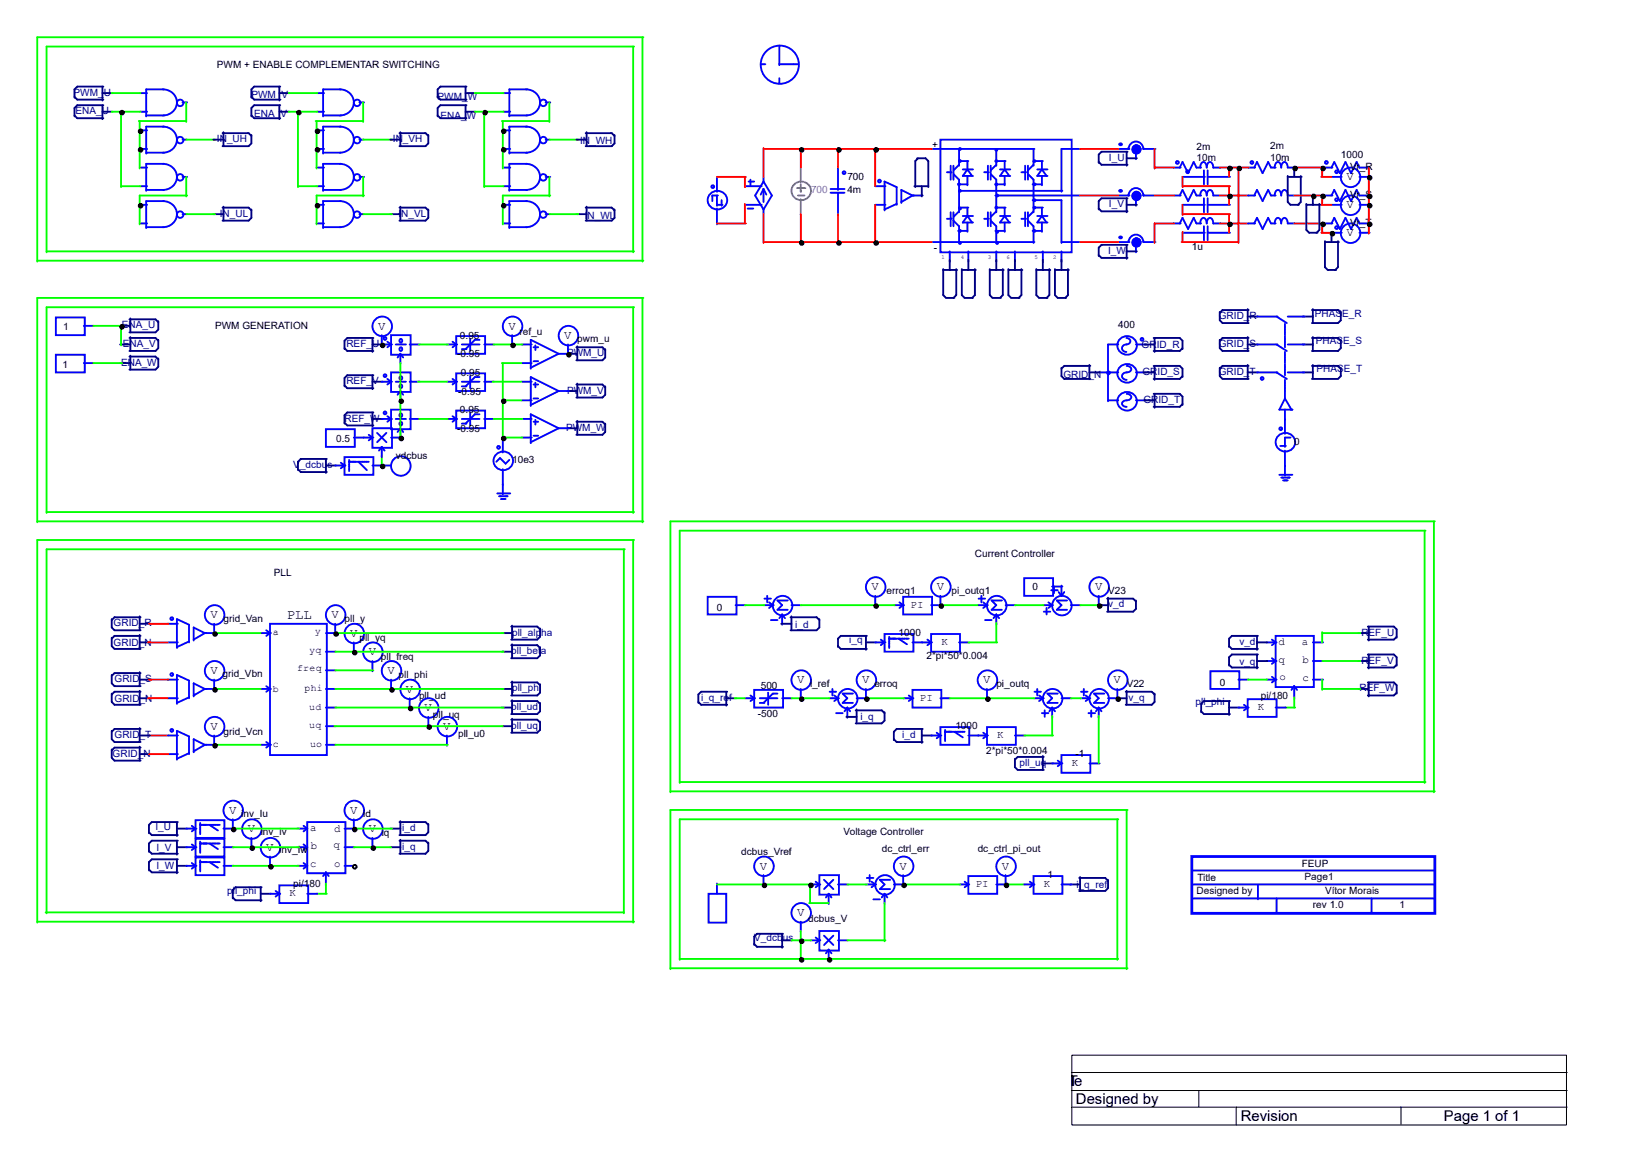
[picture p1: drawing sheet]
<svg xmlns="http://www.w3.org/2000/svg" width="420mm" height="297mm" viewBox="0 0 420 297" stroke-linecap="round" stroke-linejoin="round" font-family="sans-serif">
<defs><g id="words">
<g font-size="3.8">
<text x="270.9" y="276.6">itle</text>
<text x="272.2" y="276.6">T</text>
<text x="274" y="281.1">Designed by</text>
<text x="316" y="285.5">Revision</text>
<text x="367.8" y="285.5">Page 1 of 1</text>
</g>
<text font-size="3.6" x="73" y="157.6">PLL</text>
<g font-size="3.1">
<text x="342.9" y="45.8">V</text>
<text x="342.9" y="52.9">V</text>
<text x="342.9" y="60">V</text>
<text x="96.3" y="84">V</text>
<text x="129.5" y="84">V</text>
<text x="143.7" y="86.3">V</text>
<text x="222" y="150.4">V</text>
<text x="238.6" y="150.4">V</text>
<text x="278.9" y="150.4">V</text>
<text x="53.6" y="157.5">V</text>
<text x="84.4" y="157.5">V</text>
<text x="89.2" y="162.2">V</text>
<text x="93.9" y="167">V</text>
<text x="53.6" y="171.7">V</text>
<text x="98.7" y="171.7">V</text>
<text x="103.4" y="176.4">V</text>
<text x="203" y="174.1">V</text>
<text x="219.6" y="174.1">V</text>
<text x="250.4" y="174.1">V</text>
<text x="283.6" y="174.1">V</text>
<text x="53.6" y="185.9">V</text>
<text x="108.1" y="181.2">V</text>
<text x="112.9" y="185.9">V</text>
<text x="58.3" y="207.3">V</text>
<text x="89.2" y="207.3">V</text>
<text x="63.1" y="212">V</text>
<text x="93.9" y="212">V</text>
<text x="67.8" y="216.8">V</text>
<text x="193.5" y="221.5">V</text>
<text x="229.1" y="221.5">V</text>
<text x="255.2" y="221.5">V</text>
<text x="203" y="233.4">V</text>
</g>
<g font-size="2.7">
<text x="231.9" y="154.8">PI</text>
<text x="239.8" y="164.2">K</text>
<text x="325.6" y="164.2">d</text>
<text x="331.6" y="164.2">a</text>
<text x="325.6" y="168.8">q</text>
<text x="325.9" y="173.3">o</text>
<text x="331.8" y="168.8">b</text>
<text x="331.8" y="173.5">c</text>
<text x="234.3" y="178.5">PI</text>
<text x="320.4" y="180.8">K</text>
<text x="254" y="188">K</text>
<text x="273" y="195.1">K</text>
<text x="79" y="211.7">a</text>
<text x="84.9" y="215.9">q</text>
<text x="85.1" y="211.9">d</text>
<text x="79" y="220.9">c</text>
<text x="79.2" y="216.2">b</text>
<text x="85.1" y="220.9">o</text>
<text x="248.5" y="225.9">PI</text>
<text x="265.9" y="225.9">K</text>
<text x="73.8" y="228.3">K</text>
</g>
<g font-size="2.5">
<text x="55.3" y="17.3">PWM + ENABLE COMPLEMENTAR SWITCHING</text>
<text x="237.4" y="37.7">+</text>
<text x="304.8" y="41">10m</text>
<text x="304.8" y="38.1">2m</text>
<text x="323.5" y="37.9">2m</text>
<text x="323.5" y="41">10m</text>
<text x="341.5" y="40.3">1000</text>
<text x="215.8" y="45.9">700</text>
<text x="343.9" y="43.3">Vr_R</text>
<text x="215.8" y="49.3">4m</text>
<text x="343.9" y="50.5">Vr_S</text>
<text x="343.9" y="57.6">Vr_T</text>
<text x="237.9" y="64">-</text>
<text x="303.6" y="63.7">1u</text>
<text x="54.8" y="83.9">PWM GENERATION</text>
<text x="284.8" y="83.7">400</text>
<text x="16.1" y="84.1">1</text>
<text x="117.2" y="86.3">0.95</text>
<text x="132.3" y="85.3">ref_u</text>
<text x="147" y="87.2">pwm_u</text>
<text x="15.9" y="93.6">1</text>
<text x="116.4" y="91">-0.95</text>
<text x="117.4" y="95.7">0.95</text>
<text x="116.7" y="100.5">-0.95</text>
<text x="117.2" y="105.2">0.95</text>
<text x="85.6" y="112.6">0.5</text>
<text x="116.4" y="110">-0.95</text>
<text x="329.7" y="113.3">0</text>
<text x="100.8" y="116.9">vdcbus</text>
<text x="130.4" y="118">10e3</text>
<text x="248.3" y="141.8">Current Controller</text>
<text x="69.7" y="146.7">PLL</text>
<text x="182.6" y="155.5">0</text>
<text x="225.8" y="151.2">erroq1</text>
<text x="242.4" y="151.2">pi_outq1</text>
<text x="263" y="150.3">0</text>
<text x="282.2" y="151.2">V23</text>
<text x="56.9" y="158.4">grid_Van</text>
<text x="69.5" y="161.7">a</text>
<text x="80.2" y="161.5">y</text>
<text x="87.7" y="158.4">pll_y</text>
<text x="228.9" y="161.9">1000</text>
<text x="78.7" y="166.2">yq</text>
<text x="91.5" y="163.3">pll_yq</text>
<text x="236" y="167.8">2*pi*50*0.004</text>
<text x="56.7" y="172.3">grid_Vbn</text>
<text x="75.6" y="171">freq</text>
<text x="97" y="168.1">pll_freq</text>
<text x="101.5" y="172.8">pll_phi</text>
<text x="69.5" y="176.2">b</text>
<text x="77.5" y="175.9">phi</text>
<text x="106.7" y="178">pll_ud</text>
<text x="193.8" y="175.4">500</text>
<text x="206.3" y="175">i_ref</text>
<text x="222.7" y="175">erroq</text>
<text x="253.8" y="175">pi_outq</text>
<text x="287" y="175">V22</text>
<text x="310.7" y="174.7">0</text>
<text x="321.1" y="178">pi/180</text>
<text x="78.7" y="180.9">ud</text>
<text x="78.7" y="185.4">uq</text>
<text x="110.3" y="182.8">pll_uq</text>
<text x="193" y="182.5">-500</text>
<text x="243.3" y="185.6">1000</text>
<text x="56.9" y="187.3">grid_Vcn</text>
<text x="69.5" y="190.2">c</text>
<text x="79" y="190.2">uo</text>
<text x="116.7" y="187.8">pll_u0</text>
<text x="251.2" y="192">2*pi*50*0.004</text>
<text x="273.9" y="192.7">-1</text>
<text x="61.4" y="208.1">inv_Iu</text>
<text x="92.5" y="208.1">id</text>
<text x="66.4" y="212.7">inv_Iv</text>
<text x="97.2" y="212.9">iq</text>
<text x="214.9" y="212.7">Voltage Controller</text>
<text x="71.1" y="217.4">inv_Iw</text>
<text x="188.8" y="217.9">dcbus_Vref</text>
<text x="224.6" y="216.9">dc_ctrl_err</text>
<text x="249" y="216.9">dc_ctrl_pi_out</text>
<text x="331.6" y="220.7">FEUP</text>
<text x="74.7" y="225.9">pi/180</text>
<text x="266.8" y="223.6">1</text>
<text x="304.8" y="227.8">Designed by</text>
<text x="305" y="224.5">Title</text>
<text x="332.3" y="224.3">Page1</text>
<text x="337.5" y="227.8">Vítor Morais</text>
<text x="334.4" y="231.4">rev 1.0</text>
<text x="356.5" y="231.4">1</text>
<text x="205.9" y="234.9">dcbus_V</text>
</g>
<g font-size="2.5" fill="#000080">
<text x="18.7" y="24.4">PWM_U</text>
<text x="19.2" y="29.1">ENA_U</text>
<text x="64" y="25.1">PWM_V</text>
<text x="64.7" y="29.8">ENA_V</text>
<text x="111.5" y="25.6">PWM_W</text>
<text x="112.2" y="30.3">ENA_W</text>
<text x="55.3" y="36.2">IN_UH</text>
<text x="100.1" y="36.2">IN_VH</text>
<text x="147.7" y="36.7">IN_WH</text>
<text x="282.5" y="41">I_U</text>
<text x="282.5" y="52.8">I_V</text>
<text x="56" y="55.2">IN_UL</text>
<text x="101.5" y="55.2">IN_VL</text>
<text x="148.9" y="55.7">IN_WL</text>
<text x="282.2" y="64.7">I_W</text>
<text x="31.1" y="83.7">ENA_U</text>
<text x="310.4" y="81.3">GRID_R</text>
<text x="334.9" y="80.8">PHASE_R</text>
<text x="31.3" y="88.4">ENA_V</text>
<text x="88.2" y="88.4">REF_U</text>
<text x="290.8" y="88.6">GRID_R</text>
<text x="310.4" y="88.4">GRID_S</text>
<text x="335.1" y="87.7">PHASE_S</text>
<text x="30.8" y="93.1">ENA_W</text>
<text x="144.4" y="90.8">PWM_U</text>
<text x="291" y="95.5">GRID_S</text>
<text x="310.4" y="95.5">GRID_T</text>
<text x="335.3" y="94.8">PHASE_T</text>
<text x="88.2" y="97.9">REF_V</text>
<text x="144.4" y="100.3">PWM_V</text>
<text x="270.8" y="96.2">GRID_N</text>
<text x="87.7" y="107.4">REF_W</text>
<text x="291.2" y="102.6">GRID_T</text>
<text x="144.2" y="109.7">PWM_W</text>
<text x="74.7" y="119.2">V_dcbus</text>
<text x="282.2" y="154.6">v_d</text>
<text x="28.9" y="159.5">GRID_R</text>
<text x="130.4" y="161.9">pll_alpha</text>
<text x="202.5" y="160">i_d</text>
<text x="346.7" y="161.9">REF_U</text>
<text x="28.9" y="164.5">GRID_N</text>
<text x="130.2" y="166.7">pll_beta</text>
<text x="216.3" y="163.8">i_q</text>
<text x="315.7" y="164.3">v_d</text>
<text x="29.2" y="173.8">GRID_S</text>
<text x="315.7" y="169.5">v_q</text>
<text x="346.7" y="169">REF_V</text>
<text x="29.2" y="178.7">GRID_N</text>
<text x="130.4" y="176.1">pll_phi</text>
<text x="178.6" y="178.5">i_q_ref</text>
<text x="287.4" y="178.5">v_q</text>
<text x="304.5" y="179.7">pll_phi</text>
<text x="346.3" y="176.1">REF_W</text>
<text x="130.2" y="180.9">pll_ud</text>
<text x="130.2" y="185.6">pll_uq</text>
<text x="219.1" y="183.5">i_q</text>
<text x="29.2" y="188">GRID_T</text>
<text x="229.8" y="188">i_d</text>
<text x="28.7" y="192.7">GRID_N</text>
<text x="259.7" y="195.1">pll_uq</text>
<text x="39.6" y="211.5">I_U</text>
<text x="102.5" y="211.7">i_d</text>
<text x="39.8" y="216.7">I_V</text>
<text x="39.8" y="221.4">I_W</text>
<text x="102.5" y="216.5">i_q</text>
<text x="57.9" y="227.6">pll_phi</text>
<text x="274.2" y="226.2">i_q_ref</text>
<text x="192.1" y="239.7">V_dcbus</text>
</g>
<text font-size="2.5" fill="#808080" x="206.6" y="49.3">700</text>
<g font-size="1.5">
<text x="239.8" y="66">1</text>
<text x="244.7" y="66">4</text>
<text x="251.6" y="66">3</text>
<text x="256.4" y="66">6</text>
<text x="263.5" y="66">5</text>
<text x="268.2" y="66">2</text>
</g>
</g></defs>
<path d="M272.9 273.2h126.3M272.9 277.8h126.3M273 268.8h126v17.7h-126zM305.3 277.8v4.2M272.9 282h126.3M314.9 282v4.6M356.8 282v4.6" fill="none" stroke="#000" stroke-width=".25"/>
<g fill="none" stroke="#00f" stroke-width=".47">
<path d="M193.8 16.4h1.1M198.5 11.6v5M198.5 19.9v1.2M198.5 16.4h4.7M35.6 37.9h1.9M35.6 28.5h1.9M35.6 23.7h1.9M35.6 33.2h1.9M37.2 29.4h4.5M37.2 38.9h4.5M41.5 22.8a3.3 3.3 0 0 1 3.6 3.3 3.3 3.3 0 0 1-3.6 3.3M41.5 32.3a3.3 3.3 0 0 1 3.6 3.3 3.3 3.3 0 0 1-3.6 3.3"/>
<path d="M41.7 22.8h-4.5v6.8M41.7 32.3h-4.5v6.8M46.5 26.1h1.2M46.5 35.6h1.2M80.6 37.9h1.9M80.6 28.5h1.9M80.6 23.7h1.9M80.6 33.2h1.9M82.3 29.4h4.5M82.3 38.9h4.5M86.6 22.8a3.3 3.3 0 0 1 3.5 3.3 3.3 3.3 0 0 1-3.5 3.3M86.6 32.3a3.3 3.3 0 0 1 3.5 3.3 3.3 3.3 0 0 1-3.5 3.3"/>
<path d="M86.8 22.8h-4.5v6.8M86.8 32.3h-4.5v6.8M91.5 26.1h1.2M91.5 35.6h1.2M128.1 37.9h1.9M128.1 28.5h1.9M128.1 23.7h1.9M128.1 33.2h1.9M129.7 29.4h4.5M129.7 38.9h4.5M134 22.8a3.3 3.3 0 0 1 3.5 3.3 3.3 3.3 0 0 1-3.5 3.3M134 32.3a3.3 3.3 0 0 1 3.5 3.3 3.3 3.3 0 0 1-3.5 3.3"/>
<path d="M134.2 22.8h-4.5v6.8M134.2 32.3h-4.5v6.8M139 26.1h1.2M139 35.6h1.2M237.2 37.9h26.3M239.5 35.6h33.5v28.7h-33.5zM244.3 37.9v4.3M253.8 37.9v4.3M263.2 37.9v4.3M275.3 37.9h-4.9v11M284.6 37.9h3.1M287.4 37.7v.3a1.9 1.9 0 0 1 1.9-2 1.9 1.9 0 0 1 1.9 2"/>
<path d="M288.7 38h.1l-.1 .4zM288.7 38a.31 .31 0 0 1 .4 .3 .31 .31 0 0 1-.4 .3zM288.8 37.5a.42 .42 0 0 1 .5 .4 .42 .42 0 0 1-.5 .5l-.2-.5zM288.9 37.8h.7zM288.9 37.9l.5-.2a.63 .63 0 0 1 .9 .6 .63 .63 0 0 1-.9 .6 .59 .59 0 0 1-.7-.3 .59 .59 0 0 1 .2-.7zM288.9 37.6l.5-.1a.63 .63 0 0 1 .9 .6 .63 .63 0 0 1-.9 .6 .59 .59 0 0 1-.7-.3 .59 .59 0 0 1 .2-.8zM288.9 37.4l.5-.2a.63 .63 0 0 1 .9 .6 .63 .63 0 0 1-.9 .6 .59 .59 0 0 1-.7-.2 .59 .59 0 0 1 .2-.8zM288.9 37.3h.8a.41 .41 0 0 1-.4 .4 .41 .41 0 0 1-.4-.4zM289 37.8a.41 .41 0 0 1 .3 .4 .41 .41 0 0 1-.3 .4zM289 38a.41 .41 0 0 1 .3 .4 .41 .41 0 0 1-.3 .4zM289 37.3a.31 .31 0 0 1 .3 .3 .31 .31 0 0 1-.3 .3zM289 37.2a.59 .59 0 0 1 .8-.1 .59 .59 0 0 1 .2 .7 .63 .63 0 0 1-.6 .9 .63 .63 0 0 1-.5-.9z"/>
<path d="M289 37.3a.51 .51 0 0 1 .6 .5 .51 .51 0 0 1-.6 .5l-.1-.5zM289 37.3a.42 .42 0 0 1 .6 .4 .42 .42 0 0 1-.6 .4l-.1-.4zM289.1 37.5a.54 .54 0 0 1 .7 .6 .54 .54 0 0 1-.7 .5 .67 .67 0 0 1 0-1.1zM289.1 37.1a.83 .83 0 0 1 .8 .7 .83 .83 0 0 1-.6 .9l-.4-.6v-.6zM289.3 37.5a.54 .54 0 0 1 .7 .6 .54 .54 0 0 1-.7 .5 .67 .67 0 0 1 0-1.1zM289.3 37.9v2.7M289.4 37.3h.1l-.1 .4zM289.4 37.5a.66 .66 0 0 1 .6 .7 .66 .66 0 0 1-.6 .6l-.3-.6zM289.4 38l.4 .1-.2 .1zM289.4 37.8a.31 .31 0 0 1 .4 .3 .31 .31 0 0 1-.4 .3zM289.9 37.3a.31 .31 0 0 1 .4 .3 .31 .31 0 0 1-.4 .3zM289.9 37.5a.31 .31 0 0 1 .4 .3 .31 .31 0 0 1-.4 .3z"/>
<path d="M289.9 38.2v.7zM290.1 37.8h.1v.4zM290.1 38h.1v.4zM291.2 37.9h3.1M291.2 37.7v.2M35.6 47.4h1.9M35.6 42.7h1.9M35.6 56.9h1.9M35.6 52.2h1.9M37.2 48.4h4.5M37.2 57.9h4.5M41.5 41.7a3.3 3.3 0 0 1 3.6 3.4 3.3 3.3 0 0 1-3.6 3.3"/>
<path d="M41.5 51.2a3.3 3.3 0 0 1 3.6 3.3 3.3 3.3 0 0 1-3.6 3.4M41.7 41.7h-4.5v6.9M41.7 51.2h-4.5v6.9M46.5 45.1h1.2M46.5 54.5h1.2M80.6 47.4h1.9M80.6 42.7h1.9M80.6 56.9h1.9M80.6 52.2h1.9M82.3 48.4h4.5M82.3 57.9h4.5M86.6 41.7a3.3 3.3 0 0 1 3.5 3.4 3.3 3.3 0 0 1-3.5 3.3"/>
<path d="M86.6 51.2a3.3 3.3 0 0 1 3.5 3.3 3.3 3.3 0 0 1-3.5 3.4M86.8 41.7h-4.5v6.9M86.8 51.2h-4.5v6.9M91.5 45.1h1.2M91.5 54.5h1.2M128.1 47.4h1.9M128.1 42.7h1.9M128.1 56.9h1.9M128.1 52.2h1.9M129.7 48.4h4.5M129.7 57.9h4.5M134 41.7a3.3 3.3 0 0 1 3.5 3.4 3.3 3.3 0 0 1-3.5 3.3"/>
<path d="M134 51.2a3.3 3.3 0 0 1 3.5 3.3 3.3 3.3 0 0 1-3.5 3.4M134.2 41.7h-4.5v6.9M134.2 51.2h-4.5v6.9M139 45.1h1.2M139 54.5h1.2M182.6 52.2h1.4M182.6 45.1v3.8M182.6 49.8v2.6M182.6 53.1v4.1M182.8 49.8h-1.4v1.4M183.8 51v1.4M189.7 47.4h4.3"/>
<path d="M189.7 52.2h4.3M190.4 53.1h1.5M190.7 46.2h1.4M191.1 45.8v1.4M194.5 45.1v1.4M194.5 48.1v3.4M194.5 53.4v1.4M194.5 48.1l.7 1.5M194.5 48.1l-.7 1.5M194.5 46.2l2.1 3.6-2.1 3.6-2.2-3.6zM211.5 48.1h3.6M211.5 49.1h3.6"/>
<path d="M213.4 42.7v5.7M213.4 49.1v5.7M222.9 47.4h2.6M222.9 52.2h2.6M228.4 52.2v-4.5l-3.1-1.5v7.4M228.4 51.9l-3.1 1.5M232.4 49.8h2.6M232.4 49.8l-2.8-1.4v3.3M232.4 49.8l-2.8 1.7M241.2 43.9h1.2M241.2 55.7h1.2M242.1 42.2v3.6"/>
<path d="M242.1 54.1v3.5M242.8 44.3l1.5 1.5v8.3M242.8 56.2l1.5 1.4v4.3M242.8 42.2v3.6M242.8 54.1v3.5M244 47h2.4M244 58.8h2.4M244.3 48.6h26.3M244.3 42l-1.5 1.4M244.3 41h2.3M244.3 53.8l-1.5 1.5M244.3 52.9h2.3"/>
<path d="M245.2 43.2h2.6M245.2 55h2.6M246.4 41v2.4M246.4 44.8v2.4M246.4 52.9v2.4M246.4 56.7v2.3M247.6 44.8l-1.2-1.6-1.2 1.6h2.6M247.6 56.7l-1.2-1.7-1.2 1.7h2.6M250.7 43.9h1.2M250.7 55.7h1.2M251.6 42.2v3.6M251.6 54.1v3.5"/>
<path d="M252.3 44.3l1.5 1.5v8.3M252.3 56.2l1.5 1.4v4.3M252.3 42.2v3.6M252.3 54.1v3.5M253.5 49.8h21.6M253.5 47h2.4M253.5 58.8h2.4M253.8 41h2.3M253.8 52.9h2.3M253.8 42l-1.5 1.4M253.8 53.8l-1.5 1.5M254.7 43.2h2.6"/>
<path d="M254.7 55h2.6M255.9 41v2.4M255.9 44.8v2.4M255.9 52.9v2.4M255.9 56.7v2.3M257.1 44.8l-1.2-1.6-1.2 1.6h2.6M257.1 56.7l-1.2-1.7-1.2 1.7h2.6M260.2 43.9h1.1M260.2 55.7h1.1M261.1 42.2v3.6M261.1 54.1v3.5M261.8 44.3l1.4 1.5v8.3"/>
<path d="M261.8 56.2l1.4 1.4v4.3M261.8 42.2v3.6M261.8 54.1v3.5M263 51h7.4v10.9M263 47h2.4M263 58.8h2.4M263.2 41h2.4M263.2 52.9h2.4M263.2 42l-1.4 1.4M263.2 53.8l-1.4 1.5M264.2 43.2h2.6M264.2 55h2.6"/>
<path d="M265.4 41v2.4M265.4 44.8v2.4M265.4 52.9v2.4M265.4 56.7v2.3M266.6 44.8l-1.2-1.6-1.2 1.6h2.6M266.6 56.7l-1.2-1.7-1.2 1.7h2.6M284.6 49.8h3.1M287.4 49.6v.2a1.9 1.9 0 0 1 1.9-1.9 1.9 1.9 0 0 1 1.9 1.9M288.7 49.9h.1l-.1 .4zM288.7 49.8a.31 .31 0 0 1 .4 .4 .31 .31 0 0 1-.4 .3zM288.8 49.4a.42 .42 0 0 1 .5 .4 .42 .42 0 0 1-.5 .4l-.2-.4zM288.9 49.7h.7z"/>
<path d="M288.9 49.7l.5-.1a.63 .63 0 0 1 .9 .6 .63 .63 0 0 1-.9 .5 .59 .59 0 0 1-.7-.2 .59 .59 0 0 1 .2-.8zM288.9 49.5l.5-.2a.63 .63 0 0 1 .9 .6 .63 .63 0 0 1-.9 .6 .59 .59 0 0 1-.7-.2 .59 .59 0 0 1 .2-.8zM288.9 49.3l.5-.2a.63 .63 0 0 1 .9 .6 .63 .63 0 0 1-.9 .6 .59 .59 0 0 1-.7-.3 .59 .59 0 0 1 .2-.7zM288.9 49.2h.8a.41 .41 0 0 1-.4 .4 .41 .41 0 0 1-.4-.4zM289 49.6a.41 .41 0 0 1 .3 .4 .41 .41 0 0 1-.3 .4zM289 49.9a.41 .41 0 0 1 .3 .4 .41 .41 0 0 1-.3 .4zM289 49.1a.31 .31 0 0 1 .3 .3 .31 .31 0 0 1-.3 .4zM289 49.1a.59 .59 0 0 1 .8-.1 .59 .59 0 0 1 .2 .7 .63 .63 0 0 1-.6 .8 .63 .63 0 0 1-.5-.8zM289 49.2a.51 .51 0 0 1 .6 .5 .51 .51 0 0 1-.6 .5l-.1-.5zM289 49.2a.42 .42 0 0 1 .6 .4 .42 .42 0 0 1-.6 .4l-.1-.4zM289.1 49.4a.54 .54 0 0 1 .7 .5 .54 .54 0 0 1-.7 .5 .68 .68 0 0 1 0-1zM289.1 48.9a.83 .83 0 0 1 .8 .7 .83 .83 0 0 1-.6 .9l-.4-.5v-.6z"/>
<path d="M289.3 49.4a.54 .54 0 0 1 .7 .5 .54 .54 0 0 1-.7 .5 .68 .68 0 0 1 0-1zM289.3 49.8v2.6M289.4 49.2h.1l-.1 .4zM289.4 49.4a.66 .66 0 0 1 .6 .6 .66 .66 0 0 1-.6 .7l-.3-.7zM289.4 49.8l.4 .1-.2 .1zM289.4 49.6a.31 .31 0 0 1 .4 .3 .31 .31 0 0 1-.4 .3zM289.9 49.1a.31 .31 0 0 1 .4 .3 .31 .31 0 0 1-.4 .4zM289.9 49.4a.31 .31 0 0 1 .4 .3 .31 .31 0 0 1-.4 .3zM289.9 50v.7zM290.1 49.6h.1v.4zM290.1 49.9h.1v.4zM291.2 49.8h3.1"/>
<path d="M291.2 49.6v.2M298.8 49.8h1.9M298.8 42.7h1.9M298.8 56.9h1.9M300.5 49.8l.7-1.4 1.4 2.8 1.4-2.8 .7 1.4h1.2M300.5 42.7l.7-1.4 1.4 2.8 1.4-2.8 .7 1.4h1.2M300.5 56.9l.7-1.4 1.4 2.8 1.4-2.8 .7 1.4h1.2M301.2 45.1h5.7M301.2 52.2h5.7M301.2 59.3h5.7M305.7 42.7v-.5a.81 .81 0 0 1 .8-.9 .81 .81 0 0 1 .8 .9l.1 .5v-.5a.81 .81 0 0 1 .8-.9 .81 .81 0 0 1 .8 .9v.5h1.9M305.7 56.9v-.4a.81 .81 0 0 1 .8-1 .81 .81 0 0 1 .8 1l.1 .4v-.4a.81 .81 0 0 1 .8-1 .81 .81 0 0 1 .8 1v.4h1.9"/>
<path d="M306.6 43.4v3.6M306.6 50.5v3.6M306.6 57.6v3.6M307.6 45.1h5.7M307.6 52.2h5.7M307.6 43.4v3.6M307.6 50.5v3.6M307.6 57.6v3.6M307.6 59.3h5.7M310.9 49.8h-1.9v-.4a.81 .81 0 0 0-.8-1 .81 .81 0 0 0-.8 1v.4l-.1-.4a.81 .81 0 0 0-.8-1 .81 .81 0 0 0-.8 1v.4M317.8 49.8h1.9M317.8 42.7h1.9"/>
<path d="M317.8 56.9h1.9M319.4 49.8l.8-1.4 1.4 2.8 1.4-2.8 .7 1.4h1.2M319.4 42.7l.8-1.4 1.4 2.8 1.4-2.8 .7 1.4h1.2M319.4 56.9l.8-1.4 1.4 2.8 1.4-2.8 .7 1.4h1.2M324.7 42.7v-.5a.81 .81 0 0 1 .8-.9 .81 .81 0 0 1 .8 .9v.5l.1-.5a.81 .81 0 0 1 .8-.9 .81 .81 0 0 1 .7 .9l.1 .5h1.9M324.7 56.9v-.4a.81 .81 0 0 1 .8-1 .81 .81 0 0 1 .8 1v.4l.1-.4a.81 .81 0 0 1 .8-1 .81 .81 0 0 1 .7 1l.1 .4h1.9M329.9 49.8h-1.9l-.1-.4a.81 .81 0 0 0-.7-1 .81 .81 0 0 0-.8 1l-.1 .4v-.4a.81 .81 0 0 0-.8-1 .81 .81 0 0 0-.8 1v.4M336.8 49.8h2.6M336.8 42.7h2.6M336.8 56.9h2.6M339.1 49.8l.7-1.4 1.5 2.8 1.4-2.8 1.4 2.8 1.4-2.8 .7 1.4h2.7M339.1 42.7l.7-1.4 1.5 2.8 1.4-2.8 1.4 2.8 1.4-2.8 .7 1.4h2.7"/>
<path d="M339.1 45.1h2.6M339.1 56.9l.7-1.4 1.5 2.8 1.4-2.8 1.4 2.8 1.4-2.8 .7 1.4h2.7M339.1 52.2h2.6M339.1 59.3h2.6M346.2 45.1h2.7M346.2 52.2h2.7M346.2 59.3h2.7M237.2 61.7h26.3M241.9 64v2.6M246.6 64v2.6M253.8 64v2.6M258.5 64v2.6"/>
<path d="M265.6 64v2.6M270.4 61.7h4.9M270.4 64v2.6M284.6 61.7h3.1M287.4 61.4v.3M287.4 61.7a1.9 1.9 0 0 1 1.9-1.9 1.9 1.9 0 0 1 1.9 1.9M288.7 61.7h.1l-.1 .4zM288.7 61.7a.31 .31 0 0 1 .4 .3 .31 .31 0 0 1-.4 .3zM288.8 61.2a.42 .42 0 0 1 .5 .5 .42 .42 0 0 1-.5 .4l-.2-.4zM288.9 61.5h.7zM288.9 61.6l.5-.2a.63 .63 0 0 1 .9 .6 .63 .63 0 0 1-.9 .6 .59 .59 0 0 1-.7-.3 .59 .59 0 0 1 .2-.7zM288.9 61.4l.5-.2a.63 .63 0 0 1 .9 .6 .63 .63 0 0 1-.9 .6 .59 .59 0 0 1-.7-.3 .59 .59 0 0 1 .2-.7z"/>
<path d="M288.9 61.1l.5-.2a.63 .63 0 0 1 .9 .6 .63 .63 0 0 1-.9 .6 .59 .59 0 0 1-.7-.2 .59 .59 0 0 1 .2-.8zM288.9 61.1h.8a.41 .41 0 0 1-.4 .3 .41 .41 0 0 1-.4-.3zM289 61.5a.41 .41 0 0 1 .3 .4 .41 .41 0 0 1-.3 .4zM289 61.7a.41 .41 0 0 1 .3 .4 .41 .41 0 0 1-.3 .4zM289 61a.31 .31 0 0 1 .3 .3 .31 .31 0 0 1-.3 .3zM289 61a.59 .59 0 0 1 .8-.2 .59 .59 0 0 1 .2 .7 .63 .63 0 0 1-.6 .9 .63 .63 0 0 1-.5-.9zM289 61a.51 .51 0 0 1 .6 .5 .51 .51 0 0 1-.6 .6l-.1-.6zM289 61a.42 .42 0 0 1 .6 .4 .42 .42 0 0 1-.6 .4l-.1-.4zM289.1 61.3a.54 .54 0 0 1 .7 .5 .54 .54 0 0 1-.7 .5 .68 .68 0 0 1 0-1zM289.1 60.8a.83 .83 0 0 1 .8 .7 .83 .83 0 0 1-.6 .9l-.4-.5v-.7zM289.3 61.3a.54 .54 0 0 1 .7 .5 .54 .54 0 0 1-.7 .5 .68 .68 0 0 1 0-1zM289.3 61.7v2.6"/>
<path d="M289.4 61h.1l-.1 .4zM289.4 61.2a.66 .66 0 0 1 .6 .7 .66 .66 0 0 1-.6 .6l-.3-.6zM289.4 61.7l.4 .1-.2 .1zM289.4 61.5a.31 .31 0 0 1 .4 .3 .31 .31 0 0 1-.4 .3zM289.9 61a.31 .31 0 0 1 .4 .3 .31 .31 0 0 1-.4 .3zM289.9 61.2a.31 .31 0 0 1 .4 .3 .31 .31 0 0 1-.4 .3zM289.9 61.9v.7zM290.1 61.5h.1v.4zM290.1 61.7h.1v.4zM291.2 61.4v.3h3.1M14.2 80.9h7.4v4.5h-7.4zM14.2 90.4h7.4v4.5h-7.4z"/>
<path d="M21.3 83h2.7M21.3 92.5h2.7M97.2 87.7h2.6M97.2 97.2h2.6M97.2 85.4v2.6M98.7 87l.9 .7-.9 .8M98.7 96.5l.9 .7-.9 .7M99.6 85.4h5v5h-5zM99.6 94.9h5v4.9h-5zM100.8 87.7h2.6M100.8 97.2h2.6M101.9 88.5a.42 .42 0 0 1 .6 .4 .42 .42 0 0 1-.6 .4l-.2-.4z"/>
<path d="M101.9 86.4a.42 .42 0 0 1 .6 .4 .42 .42 0 0 1-.6 .4l-.2-.4zM101.9 98a.42 .42 0 0 1 .6 .4 .42 .42 0 0 1-.6 .4l-.2-.4zM101.9 95.9a.42 .42 0 0 1 .6 .4 .42 .42 0 0 1-.6 .4l-.2-.4zM102 90.1l-.7 1M102 90.1l.7 1M102 90.1v2.6M102 99.6v2.6M102 99.6l-.7 .9M102 99.6l.7 .9M104.3 87.7h2.7M104.3 97.2h2.7M113.8 87.7h2.6"/>
<path d="M113.8 97.2h2.6M115.3 87l.9 .7-.9 .8M115.3 96.5l.9 .7-.9 .7M116.2 85.6h7.4v4.5h-7.4zM116.2 95.1h7.4v4.5h-7.4zM117.6 87.7h4.5M117.6 97.2h4.5M117.6 88.9h1.2M117.6 98.4h1.2M119.8 86.3v3.1M119.8 95.8v3.1M122.1 86.6h-1.2l-2.3 2.3"/>
<path d="M122.1 96h-1.2l-2.3 2.4M123.3 87.7h2.6M123.3 97.2h2.6M130.4 85.4v2.6M132.8 87.7h2.6M132.8 92.5h2.6M132.8 97.2h2.6M135.9 88.5h1.2M135.9 92h1.2M135.9 97.9h1.2M136.4 88v1.2M136.4 97.5v1.2"/>
<path d="M142.3 90.1h2.6M142.3 90.1l-7.1-3.5v7.3M142.3 90.1l-7.1 3.6M142.3 99.6l-7.1-3.6v7.4M142.3 99.6h2.6M142.3 99.6l-7.1 3.6M144.7 87.7v2.7M279.8 94.9h5M284.8 87.7h-2.6v14.5M286.9 86.1a.85 .85 0 0 1 1 .8 .85 .85 0 0 1-1.1 .8 .96 .96 0 0 0-1 1 .96 .96 0 0 0 1.1 .9M287 93.2a.88 .88 0 0 1 1.1 .8 .88 .88 0 0 1-1.1 .9 .97 .97 0 0 0-1.2 .9 .97 .97 0 0 0 1.2 1M289.3 94.9h2.6"/>
<path d="M289.3 87.7h2.6M320.2 94.9h5.2M320.2 87.7h5.2M320.2 80.6h5.2M325.1 94.9l2.6 1.6M325.1 87.7l2.6 1.7M325.1 80.6l2.6 1.7M327.3 82.5v2.9M327.3 85.6v2.9M327.3 89.6v2.9M327.3 92.7v2.9M327.3 96.8v4.9"/>
<path d="M328 94.9h4.3M328 87.7h4.3M328 80.6h4.3M83 109.3h7.4v4.5h-7.4zM85.4 118.6h2.6M86.8 117.9l.9 .7-.9 .7M87.7 116.4h7.4v4.5h-7.4zM88.9 117.1v2.9M88.9 117.6h5M90.1 111.5h5M91.3 117.6l2.1 2.2M93.9 110.7l1 .8-1 .7"/>
<path d="M94.9 109.1h4.9v5h-4.9zM94.9 118.6h4.7M96 110.3l2.4 2.3M97.2 106.7h2.6M97.2 113.8v2.6M97.2 113.8l-.7 1M97.2 113.8l.7 1M98.4 110.3l-2.4 2.3M98.7 106l.9 .7-.9 .7M99.6 104.3h5v5h-5zM99.6 111.5h2.6M100.8 106.7h2.6"/>
<path d="M101.9 107.5a.42 .42 0 0 1 .6 .4 .42 .42 0 0 1-.6 .4l-.2-.4zM101.9 105.4a.42 .42 0 0 1 .6 .4 .42 .42 0 0 1-.6 .4l-.2-.4zM102 109.1v2.6M102 109.1l-.7 .9M102 109.1l.7 .9M104.3 106.7h2.7M113.8 106.7h2.6M115.3 106l.9 .7-.9 .7M116.2 104.6h7.4v4.5h-7.4zM117.6 106.7h4.5M117.6 107.9h1.2M119.8 105.3v3.1"/>
<path d="M122.1 105.5h-1.2l-2.3 2.4M123.3 106.7h2.6M128.1 111.5v3.8M128.1 119.5v6.4M129.7 117.1l-.9 1-1.4-1.4-1 .9M132.8 102h2.6M132.8 106.7h2.6M132.8 111.5h2.6M135.9 101.5h1.2M135.9 107.4h1.2M135.9 111h1.2M136.4 107v1.1"/>
<path d="M142.3 109.1l-7.1-3.6v7.4M142.3 109.1h2.6M142.3 109.1l-7.1 3.5M282.2 102h2.6M287 100.3a.88 .88 0 0 1 1.1 .8 .88 .88 0 0 1-1.1 .9 .88 .88 0 0 0-1.2 .8 .88 .88 0 0 0 1.2 .8M289.3 102h2.6M326.1 113.6h1.4M327.3 104.3v6.2M327.3 114.8v6.4M328.7 111.5h-1.4v2.3M328.9 104.3l-1.6-2.8-1.5 2.8h3.4M126.6 125.7h3.4"/>
<path d="M127.1 126.4h2.1M127.6 127.1h1.2M325.8 120.9h3.4M326.3 121.7h2.2M326.8 122.4h1.2M42.7 158.9h2.6M54.5 158.9v2.6M68.8 158.9h14.4v33.4h-14.4zM85.4 158.9v2.6M180.2 152h7.4v4.5h-7.4zM187.4 154.1h2.6M194.5 154.1h2.6"/>
<path d="M194.7 152.5h1.7M195.4 151.8v1.6M195.9 153.4l.9 .7-.9 .8M196.4 157.9h1.6M199.2 156.5v2.6M199.2 156.5l-.7 1M199.2 156.5l.7 1M200.6 153h-2.6l1.2 1.1-1.2 1.2h2.6M201.6 154.1h2.6M222.9 151.8v2.6M227.7 154.1h2.6M229.1 153.4l.9 .7-.9 .8"/>
<path d="M230 152h7.4v4.5h-7.4zM237.2 154.1h2.6M239.5 151.8v2.6M249 154.1h2.6M249.2 152.5h1.7M250 151.8v1.6M250.4 153.4l1 .7-1 .8M250.9 157.9h1.7M253.8 156.5v2.6M253.8 156.5l-.8 1M253.8 156.5l.7 1M255.2 153h-2.6l1.2 1.1-1.2 1.2h2.6"/>
<path d="M256.1 154.1h2.6M260.9 147.3h7.3v4.5h-7.3zM265.6 154.1h2.6M265.8 155.8h1.7M266.6 154.9v1.6M267 153.4l1 .7-1 .8M267.7 150.3h1.7M268 149.4h2.6M268.5 149.4v1.7M269.6 150.8l.8 1M270.4 149.2v2.6M271.1 150.8l-.7 1"/>
<path d="M271.8 153h-2.6l1.2 1.1-1.2 1.2h2.6M272.7 154.1h2.6M279.8 151.8v2.6M42.7 163.6h2.6M42.7 177.9h2.6M42.7 173.1h2.6M48.1 163.6v-4.5l-3-1.4v7.4M48.1 177.9v-4.5l-3-1.5v7.4M48.1 163.4l-3 1.4M48.1 177.6l-3 1.4M52.2 175.5h2.6M52.2 161.3h2.6"/>
<path d="M52.2 161.3l-2.9-1.5v3.4M52.2 175.5l-2.9-1.4v3.3M52.2 161.3l-2.9 1.6M52.2 175.5l-2.9 1.6M54.5 173.1v2.6M66.4 175.5h2.6M66.4 161.3h2.6M67.8 160.5l1 .8-1 .7M67.8 174.8l1 .7-1 .7M83 175.5h2.6M83 161.3h2.6M83 166h2.6"/>
<path d="M83 170.7h2.6M90.1 163.6v2.6M94.9 168.4v2.6M99.6 173.1v2.6M104.3 177.9v2.6M189.7 177.9h2.6M191.1 177.1l1 .8-1 .7M192.1 175.7h7.3v4.5h-7.3zM193.5 177.9h4.5M193.5 179h1.2M195.7 176.4v3.1M198 176.7h-1.2l-2.3 2.3"/>
<path d="M199.2 177.9h2.6M204 175.5v2.6M211.1 177.9h2.6M211.3 176.2h1.7M212 175.5v1.6M212.5 177.1l.9 .8-.9 .7M217.2 176.7h-2.6l1.2 1.2-1.2 1.1h2.6M218.2 177.9h2.6M220.6 175.5v2.6M222.9 163.6h2.6M224.3 162.9l1 .7-1 .7M225.3 161.5h7.3v4.5h-7.3z"/>
<path d="M226.5 162.2v2.9M226.5 162.7h5M228.9 162.7l2.1 1.4M230 177.9h2.6M231.5 177.1l.9 .8-.9 .7M232.4 175.7h7.4v4.5h-7.4zM232.4 163.6h5M236.2 162.9l1 .7-1 .7M237.2 161.5h7.3v4.5h-7.3zM239.5 177.9h2.6M244.3 163.6h2.6M251.4 175.5v2.6"/>
<path d="M263.2 177.9h2.6M263.5 176.2h1.6M264.2 175.5v1.6M264.7 177.1l.9 .8-.9 .7M269.4 176.7h-2.6l1.2 1.2-1.2 1.1h2.6M270.4 177.9h2.6M275.1 177.9h2.6M275.3 176.2h1.7M276 175.5v1.6M276.5 177.1l1 .8-1 .7M281.3 176.7h-2.6l1.1 1.2-1.1 1.1h2.6M282.2 177.9h2.6"/>
<path d="M284.6 175.5v2.6M308.3 171h7.4v4.5h-7.4zM315.4 173.1h2.6M316.8 179.5l1 .7-1 .7M317.8 178.1h7.3v4.5h-7.3zM322.5 163.6h2.6M322.5 173.1h2.6M322.5 168.4h2.6M324 162.9l.9 .7-.9 .7M324 167.7l.9 .7-.9 .7M324 172.4l.9 .7-.9 .7M324.9 162h9.7v13h-9.7z"/>
<path d="M329.6 174.8v3.3M329.6 174.8l-.7 .9M329.6 174.8l.8 .9M334.4 163.6h2.6M334.4 173.1h2.6M334.4 168.4h2.6M42.7 192.1h2.6M42.7 187.3h2.6M48.1 192.1v-4.5l-3-1.4v7.3M48.1 191.8l-3 1.5M52.2 189.7h2.6M52.2 189.7l-2.9-1.4v3.3"/>
<path d="M52.2 189.7l-2.9 1.7M54.5 187.3v2.7M66.4 189.7h2.6M67.8 189l1 .7-1 .7M83 180.2h2.6M83 189.7h2.6M83 185h2.6M109.1 182.6v2.6M113.8 187.3v2.7M213 181.7h1.6M215.8 180.2v2.6M215.8 180.2l-.7 1"/>
<path d="M215.8 180.2l.7 1M237.2 187.3h2.6M238.6 186.6l.9 .7-.9 .8M239.5 185.2h7.4v4.5h-7.4zM240.7 185.9v2.9M240.7 186.4h5M243.1 186.4l2.1 1.4M246.6 187.3h5M250.4 186.6l1 .7-1 .8M251.4 185.2h7.3v4.5h-7.3zM258.5 187.3h2.6M265.4 181.7h1.6"/>
<path d="M266.1 180.9v1.7M268 194.5h2.6M268 180.2v2.6M268 180.2l-.7 1M268 180.2l.7 1M269.4 193.7l1 .8-1 .7M270.4 192.3h7.3v4.5h-7.3zM277.2 181.7h1.7M277.5 194.5h2.6M277.9 180.9v1.7M279.8 180.2v2.6M279.8 180.2l-.7 1"/>
<path d="M279.8 180.2l.8 1M315.4 180.2h2.6M324.9 180.2h2.6M47.4 211.1h2.6M47.4 215.8h2.6M48.9 210.3l.9 .8-.9 .7M48.9 215.1l.9 .7-.9 .7M48.9 219.8l.9 .7-.9 .8M49.8 208.9h7.4v4.5h-7.4zM49.8 213.7h7.4v4.5h-7.4zM49.8 218.4h7.4v4.5h-7.4zM51 209.6v2.9"/>
<path d="M51 214.4v2.8M51 219.1v2.9M51 210.1h5M51 214.9h5M51 219.6h5M53.4 210.1l2.1 1.4M53.4 214.9l2.1 1.4M53.4 219.6l2.1 1.4M56.9 211.1h2.6M56.9 215.8h2.6M59.3 208.7v2.6M64 213.4v2.6"/>
<path d="M68.8 218.2v2.6M75.7 211.1h2.6M75.7 215.8h2.6M77.3 210.3l1 .8M77.3 215.1l1 .7M77.3 219.8l1 .7M78.3 209.4h9.7v13h-9.7zM78.3 211.1l-1 .7M78.3 215.8l-1 .7M87.7 211.1h2.7M87.7 215.8h2.7M90.1 208.7v2.6"/>
<path d="M94.9 213.4v2.6M47.4 220.5h2.6M56.9 220.5h2.6M68.8 227.7h2.6M70.2 226.9l.9 .8-.9 .7M71.1 225.5h7.4v4.5h-7.4zM75.7 220.5h2.6M78.3 220.5l-1 .8M78.3 227.7h2.6M83 222.2l-.7 1M83 222.2l.7 1M83 222.2v3.3"/>
<path d="M87.7 220.5h2.7M180.5 227.7h4.5v7.3h-4.5zM182.6 225v2.7M194.5 222.9v2.6M204 234.8v2.6M206.3 225.3h2.6M206.3 239.5h2.6M207.7 224.6l1 .7-1 .7M207.7 238.8l1 .7-1 .7M208.7 222.9h5v5h-5zM208.7 237.1h5v5h-5zM209.9 224.1l2.4 2.4"/>
<path d="M209.9 238.3l2.4 2.4M211.1 227.7v2.6M211.1 227.7l-.7 .9M211.1 227.7l.7 .9M212.3 238.3l-2.4 2.4M212.3 224.1l-2.4 2.4M213.4 225.3h2.6M213.4 239.5h2.6M220.6 225.3h2.6M220.8 223.6h1.7M221.5 222.9v1.7M222 224.6l.9 .7-.9 .7"/>
<path d="M222.5 229.1h1.6M225.3 227.7v2.6M225.3 227.7l-.7 .9M225.3 227.7l.7 .9M226.7 224.1h-2.6l1.2 1.2-1.2 1.2h2.6M227.7 225.3h2.6M230 222.9v2.6M244.3 225.3h2.6M245.7 224.6l.9 .7-.9 .7M246.6 223.2h7.4v4.5h-7.4zM253.8 225.3h2.6M256.1 222.9v2.6"/>
<path d="M260.9 225.3h2.6M262.3 224.6l.9 .7-.9 .7M263.2 223.2h7.4v4.5h-7.4zM270.4 225.3h2.6M303.6 225.3h61.9M303.6 221.7h61.9M303.6 228.8h61.9M320.4 225.3v3.8M325.1 228.8v3.8M349.3 228.8v3.8M211.1 241.9v2.6M211.1 241.9l-.7 .9"/>
<path d="M211.1 241.9l.7 .9"/>
<circle cx="198.6" cy="16.5" r="4.9"/>
<circle cx="45.9" cy="35.7" r=".83"/>
<circle cx="45.9" cy="26.2" r=".83"/>
<circle cx="90.9" cy="35.7" r=".83"/>
<circle cx="90.9" cy="26.2" r=".83"/>
<circle cx="138.4" cy="35.7" r=".83"/>
<circle cx="138.4" cy="26.2" r=".83"/>
<circle cx="285.5" cy="36.8" r=".31"/>
<circle cx="288.7" cy="38.3" r=".12"/>
<circle cx="289" cy="37.8" r=".36"/>
<circle cx="289.1" cy="37.9" r=".47"/>
<circle cx="289.1" cy="38.7" r=".24"/>
<circle cx="289.3" cy="38" r=".77"/>
<circle cx="289.3" cy="37.5" r=".24"/>
<circle cx="289.3" cy="38.2" r=".71"/>
<circle cx="289.3" cy="37.9" r=".71"/>
<circle cx="289.4" cy="38.1" r=".67"/>
<circle cx="289.4" cy="38.1" r=".42"/>
<circle cx="289.4" cy="38.1" r=".83"/>
<circle cx="289.4" cy="38.5" r=".36"/>
<circle cx="289.4" cy="38.1" r="1.07"/>
<circle cx="289.4" cy="38.1" r=".59"/>
<circle cx="289.5" cy="38" r=".79"/>
<circle cx="289.5" cy="38" r=".77"/>
<circle cx="289.6" cy="38.2" r=".71"/>
<circle cx="289.6" cy="37.9" r=".71"/>
<circle cx="289.6" cy="38.2" r=".24"/>
<circle cx="289.6" cy="38.2" r=".47"/>
<circle cx="289.6" cy="38.3" r=".67"/>
<circle cx="289.6" cy="37.9" r=".67"/>
<circle cx="289.6" cy="38.1" r=".67"/>
<circle cx="289.6" cy="38.1" r=".42"/>
<circle cx="289.6" cy="38.3" r=".42"/>
<circle cx="289.7" cy="37.6" r=".36"/>
<circle cx="289.7" cy="38.1" r=".36"/>
<circle cx="289.7" cy="37.5" r=".31"/>
<circle cx="289.8" cy="38.7" r=".24"/>
<circle cx="290.3" cy="37.9" r=".24"/>
<circle cx="45.9" cy="54.7" r=".83"/>
<circle cx="45.9" cy="45.2" r=".83"/>
<circle cx="90.9" cy="54.7" r=".83"/>
<circle cx="90.9" cy="45.2" r=".83"/>
<circle cx="138.4" cy="54.7" r=".83"/>
<circle cx="138.4" cy="45.2" r=".83"/>
<circle cx="181.5" cy="47.5" r=".36"/>
<circle cx="182.8" cy="51" r="2.44"/>
<circle cx="215" cy="44" r=".36"/>
<circle cx="224" cy="46.1" r=".36"/>
<circle cx="285.5" cy="48.6" r=".31"/>
<circle cx="288.7" cy="50.2" r=".12"/>
<circle cx="289" cy="49.7" r=".36"/>
<circle cx="289.1" cy="49.8" r=".47"/>
<circle cx="289.1" cy="50.5" r=".24"/>
<circle cx="289.3" cy="49.9" r=".77"/>
<circle cx="289.3" cy="49.3" r=".24"/>
<circle cx="289.3" cy="50" r=".71"/>
<circle cx="289.3" cy="49.8" r=".71"/>
<circle cx="289.4" cy="50" r=".67"/>
<circle cx="289.4" cy="49.9" r=".42"/>
<circle cx="289.4" cy="49.9" r=".83"/>
<circle cx="289.4" cy="50.4" r=".36"/>
<circle cx="289.4" cy="49.9" r="1.07"/>
<circle cx="289.4" cy="49.9" r=".59"/>
<circle cx="289.5" cy="49.8" r=".79"/>
<circle cx="289.5" cy="49.9" r=".77"/>
<circle cx="289.6" cy="50" r=".71"/>
<circle cx="289.6" cy="49.8" r=".71"/>
<circle cx="289.6" cy="50" r=".24"/>
<circle cx="289.6" cy="50" r=".47"/>
<circle cx="289.6" cy="50.2" r=".67"/>
<circle cx="289.6" cy="50" r=".67"/>
<circle cx="289.6" cy="49.7" r=".67"/>
<circle cx="289.6" cy="50.2" r=".42"/>
<circle cx="289.6" cy="49.9" r=".42"/>
<circle cx="289.7" cy="49.9" r=".36"/>
<circle cx="289.7" cy="49.4" r=".36"/>
<circle cx="289.7" cy="49.3" r=".31"/>
<circle cx="289.8" cy="50.5" r=".24"/>
<circle cx="290.3" cy="49.8" r=".24"/>
<circle cx="299.9" cy="41.4" r=".36"/>
<circle cx="302.5" cy="43.8" r=".36"/>
<circle cx="318.9" cy="41.4" r=".36"/>
<circle cx="337.8" cy="41.4" r=".36"/>
<circle cx="340.4" cy="50.9" r=".36"/>
<circle cx="340.4" cy="58" r=".36"/>
<circle cx="340.4" cy="43.8" r=".36"/>
<circle cx="344" cy="59.4" r="2.49"/>
<circle cx="344" cy="52.3" r="2.49"/>
<circle cx="344" cy="45.2" r="2.49"/>
<circle cx="285.5" cy="60.5" r=".31"/>
<circle cx="288.7" cy="62" r=".12"/>
<circle cx="289" cy="61.5" r=".36"/>
<circle cx="289.1" cy="61.7" r=".47"/>
<circle cx="289.1" cy="62.4" r=".24"/>
<circle cx="289.3" cy="61.7" r=".77"/>
<circle cx="289.3" cy="61.2" r=".24"/>
<circle cx="289.3" cy="61.7" r=".71"/>
<circle cx="289.3" cy="61.9" r=".71"/>
<circle cx="289.4" cy="61.8" r=".67"/>
<circle cx="289.4" cy="61.8" r=".42"/>
<circle cx="289.4" cy="61.8" r=".83"/>
<circle cx="289.4" cy="62.3" r=".36"/>
<circle cx="289.4" cy="61.8" r="1.07"/>
<circle cx="289.4" cy="61.8" r=".59"/>
<circle cx="289.5" cy="61.7" r=".79"/>
<circle cx="289.5" cy="61.7" r=".77"/>
<circle cx="289.6" cy="61.9" r=".71"/>
<circle cx="289.6" cy="61.7" r=".71"/>
<circle cx="289.6" cy="61.9" r=".24"/>
<circle cx="289.6" cy="61.9" r=".47"/>
<circle cx="289.6" cy="61.8" r=".67"/>
<circle cx="289.6" cy="61.6" r=".67"/>
<circle cx="289.6" cy="62.1" r=".67"/>
<circle cx="289.6" cy="62" r=".42"/>
<circle cx="289.6" cy="61.8" r=".42"/>
<circle cx="289.7" cy="61.8" r=".36"/>
<circle cx="289.7" cy="61.3" r=".36"/>
<circle cx="289.7" cy="61.2" r=".31"/>
<circle cx="289.8" cy="62.4" r=".24"/>
<circle cx="290.3" cy="61.7" r=".24"/>
<circle cx="97.4" cy="83.1" r="2.49"/>
<circle cx="98.1" cy="95.7" r=".36"/>
<circle cx="98.1" cy="86.2" r=".36"/>
<circle cx="130.6" cy="83.1" r="2.49"/>
<circle cx="144.8" cy="85.5" r="2.49"/>
<circle cx="287.1" cy="88" r="2.44"/>
<circle cx="287.1" cy="95.1" r="2.44"/>
<circle cx="290.9" cy="86.4" r=".36"/>
<circle cx="321.5" cy="96.4" r=".36"/>
<circle cx="98.1" cy="105.2" r=".36"/>
<circle cx="102.1" cy="118.7" r="2.49"/>
<circle cx="127" cy="113.9" r=".36"/>
<circle cx="128.2" cy="117.4" r="2.44"/>
<circle cx="287.1" cy="102.2" r="2.44"/>
<circle cx="326.2" cy="109.2" r=".36"/>
<circle cx="327.4" cy="112.7" r="2.44"/>
<circle cx="43.8" cy="157.6" r=".36"/>
<circle cx="54.7" cy="156.6" r="2.49"/>
<circle cx="85.5" cy="156.6" r="2.49"/>
<circle cx="199.3" cy="154.3" r="2.49"/>
<circle cx="223" cy="149.5" r="2.49"/>
<circle cx="239.6" cy="149.5" r="2.49"/>
<circle cx="253.9" cy="154.3" r="2.49"/>
<circle cx="270.5" cy="154.3" r="2.49"/>
<circle cx="280" cy="149.5" r="2.49"/>
<circle cx="43.8" cy="171.8" r=".36"/>
<circle cx="54.7" cy="170.9" r="2.49"/>
<circle cx="90.2" cy="161.4" r="2.49"/>
<circle cx="95" cy="166.1" r="2.49"/>
<circle cx="99.7" cy="170.9" r="2.49"/>
<circle cx="104.5" cy="175.6" r="2.49"/>
<circle cx="204.1" cy="173.2" r="2.49"/>
<circle cx="215.9" cy="178" r="2.49"/>
<circle cx="220.7" cy="173.2" r="2.49"/>
<circle cx="251.5" cy="173.2" r="2.49"/>
<circle cx="268.1" cy="178" r="2.49"/>
<circle cx="280" cy="178" r="2.49"/>
<circle cx="284.7" cy="173.2" r="2.49"/>
<circle cx="43.8" cy="186" r=".36"/>
<circle cx="54.7" cy="185.1" r="2.49"/>
<circle cx="109.2" cy="180.3" r="2.49"/>
<circle cx="114" cy="185.1" r="2.49"/>
<circle cx="59.4" cy="206.4" r="2.49"/>
<circle cx="64.1" cy="211.2" r="2.49"/>
<circle cx="68.9" cy="215.9" r="2.49"/>
<circle cx="90.2" cy="206.4" r="2.49"/>
<circle cx="95" cy="211.2" r="2.49"/>
<circle cx="194.6" cy="220.7" r="2.49"/>
<circle cx="204.1" cy="232.5" r="2.49"/>
<circle cx="225.4" cy="225.4" r="2.49"/>
<circle cx="230.2" cy="220.7" r="2.49"/>
<circle cx="256.2" cy="220.7" r="2.49"/>
</g>
<g fill="#000" stroke="#00f" stroke-width=".47">
<circle cx="244.5" cy="37.9" r=".24"/>
<circle cx="253.8" cy="38.2" r=".24"/>
<circle cx="244.3" cy="47" r=".24"/>
<circle cx="244.5" cy="58.8" r=".24"/>
<circle cx="244.5" cy="48.6" r=".24"/>
<circle cx="244.5" cy="41" r=".24"/>
<circle cx="244.5" cy="53.1" r=".24"/>
<circle cx="253.8" cy="47" r=".24"/>
<circle cx="253.8" cy="41" r=".24"/>
<circle cx="253.8" cy="52.9" r=".24"/>
<circle cx="254" cy="49.8" r=".24"/>
<circle cx="254" cy="59" r=".24"/>
<circle cx="263.5" cy="47" r=".24"/>
<circle cx="263.5" cy="58.8" r=".24"/>
<circle cx="263.5" cy="51" r=".24"/>
<circle cx="263.5" cy="52.9" r=".24"/>
<circle cx="263.5" cy="41" r=".24"/>
<circle cx="244.5" cy="61.9" r=".24"/>
<circle cx="254" cy="61.9" r=".24"/>
</g>
<g fill="none" stroke="#000080" stroke-width=".47">
<path d="M19 24.7l.7 .7h6.6M19 29.4l.7 .7h6.6M26.1 22.1v3.5M26.1 26.8v3.6M26.1 23.7h2.6M26.1 28.5h2.6M26.3 22.1h-6.6l-.7 .7v2.1M26.3 26.8h-6.6l-.7 .7v2.1M54.3 35.6h2.6M56.7 33.9h6.6l.7 .7M56.9 33.7v3.5M64 24.7l.7 .7h6.7"/>
<path d="M64 29.4l.7 .7h6.7M64 34.4v2.1l-.7 .7h-6.6M71.1 23.7h2.7M71.1 28.5h2.7M71.1 22.1v3.5M71.1 26.8v3.6M71.4 22.1h-6.7l-.7 .7v2.1M71.4 26.8h-6.7l-.7 .7v2.1M99.4 35.6h2.6M101.7 33.9h6.7l.7 .7M102 33.7v3.5M109.1 34.4v2.1l-.7 .7h-6.7"/>
<path d="M111.5 24.7l.7 .7h6.6M111.5 29.4l.7 .7h6.6M118.6 23.7h2.6M118.6 28.5h2.6M118.6 22.1v3.5M118.6 26.8v3.6M118.8 22.1h-6.6l-.7 .7v2.1M118.8 26.8h-6.6l-.7 .7v2.1M146.8 35.6h2.6M149.2 33.9h6.6l.7 .7M149.4 33.7v3.5M156.5 34.4v2.1l-.7 .7h-6.6"/>
<path d="M287 38.7v3.5M287.2 38.7h-6.6l-.8 .7v2.1M54.3 54.5h2.6M56.7 52.9h6.6l.7 .7M56.9 52.6v3.6M64 53.4v2.1l-.7 .7h-6.6M99.4 54.5h2.6M101.7 52.9h6.7l.7 .7M102 52.6v3.6M109.1 53.4v2.1l-.7 .7h-6.7M146.8 54.5h2.6M149.2 52.9h6.6l.7 .7"/>
<path d="M149.4 52.6v3.6M156.5 53.4v2.1l-.7 .7h-6.6M232.9 47.4h3.5M233.6 40.3h2.1l.7 .7v6.7M233.8 40.3l-.7 .7v6.7M234.8 47.4v2.6M279.8 41.3l.8 .7h6.6M279.8 53.1l.8 .7h6.6M287 50.5v3.6M287 40.3h2.6M287 52.2h2.6M287.2 50.5h-6.6l-.8 .7v2.2"/>
<path d="M328 44.8v6.7l.7 .7h2.1M328 45.1h3.5M329.6 42.4v2.7M331.3 44.8v6.7l-.7 .7M332.7 52.2h3.6M332.7 51.9v6.7l.7 .7h2.2M334.4 49.6v2.6M336 51.9v6.7l-.7 .7M339.1 59v2.7M240.2 68.5v6.7l.7 .7h2.2M240.2 68.8h3.6M241.9 66.2v2.6"/>
<path d="M243.6 68.5v6.7l-.8 .7M245 68.5v6.7l.7 .7h2.1M245 68.8h3.5M246.6 66.2v2.6M248.3 68.5v6.7l-.7 .7M252.1 68.5v6.7l.7 .7h2.1M252.1 68.8h3.6M253.8 66.2v2.6M255.4 68.5v6.7l-.7 .7M256.8 68.5v6.7l.7 .7h2.2M256.8 68.8h3.6M258.5 66.2v2.6"/>
<path d="M260.2 68.5v6.7l-.8 .7M264 68.5v6.7l.7 .7h2.1M264 68.8h3.5M265.6 66.2v2.6M267.3 68.5v6.7l-.7 .7M268.7 68.5v6.7l.7 .7h2.1M268.7 68.8h3.6M270.4 66.2v2.6M272 68.5v6.7l-.7 .7M279.8 65l.8 .7h6.6M287 62.4v3.5M287 64h2.6"/>
<path d="M287.2 62.4h-6.6l-.8 .7v2.1M310.7 79.4v2.2l.7 .7h6.6M317.8 78.7v3.6M318 79h-6.6l-.7 .7M334.1 79h6.7l.7 .7M334.4 78.7v3.6M337.5 61.4v6.7l.7 .7h2.1M337.5 61.7h3.5M340.8 61.4v6.7l-.7 .7M341.5 79.4v2.2l-.7 .7h-6.7M30.6 83h2.6M30.6 87.7h2.6"/>
<path d="M30.6 92.5h2.6M33 81.3h6.6l.7 .8M33 86.1h6.6l.7 .7M33 90.8h6.6l.7 .7M33.2 81.1v3.6M33.2 85.8v3.6M33.2 90.6v3.5M40.3 81.8v2.1l-.7 .8h-6.6M40.3 86.6v2.1l-.7 .7h-6.6M40.3 91.3v2.1l-.7 .7h-6.6M87.7 88.7l.8 .7h6.6M87.7 98.2l.8 .7h6.6"/>
<path d="M94.9 87.7h2.6M94.9 86.1v3.5M94.9 95.6v3.5M94.9 97.2h2.6M95.1 86.1h-6.6l-.8 .7v2.1M95.1 95.6h-6.6l-.8 .7v2.1M144.4 90.1h2.6M144.4 99.6h2.6M146.8 88.5h6.6l.8 .7M146.8 97.9h6.6l.8 .8M147 88.2v3.6M147 97.7v3.6"/>
<path d="M154.2 88.9v2.2l-.8 .7h-6.6M154.2 98.4v2.1l-.8 .8h-6.6M270.4 93.7v2.1l.7 .7h6.6M277.5 94.9h2.6M277.5 93v3.5M277.7 93.2h-6.6l-.7 .7M291.5 87.7h2.6M291.5 94.9h2.6M293.8 86.1h6.7l.7 .7v2.1M293.8 93.2h6.7l.7 .7v2.1M294.1 86.1v3.5M294.1 93.2v3.6"/>
<path d="M301.2 88.7l-.7 .7h-6.7M301.2 95.8l-.7 .7h-6.7M310.7 86.6v2.1l.7 .7h6.6M310.7 93.7v2.1l.7 .7h6.6M317.8 87.7h2.6M317.8 80.6h2.6M317.8 94.9h2.6M317.8 85.8v3.6M317.8 93v3.5M318 86.1h-6.6l-.7 .7M318 93.2h-6.6l-.7 .7M331.8 87.7h2.6"/>
<path d="M331.8 80.6h2.6M331.8 94.9h2.6M334.1 86.1h6.7l.7 .7M334.1 93.2h6.7l.7 .7M334.4 85.8v3.6M334.4 93v3.5M341.5 86.6v2.1l-.7 .7h-6.7M341.5 93.7v2.1l-.7 .7h-6.7M75.9 119.5l.7 .7h6.6M83 116.9v3.6M83 118.6h2.6M83.2 116.9h-6.6l-.7 .7v2.2"/>
<path d="M87.7 107.7l.8 .7h6.6M94.9 105.1v3.5M94.9 106.7h2.6M95.1 105.1h-6.6l-.8 .7v2.1M144.4 109.1h2.6M146.8 107.4h6.6l.8 .7M147 107.2v3.5M154.2 107.9v2.1l-.8 .7h-6.6M291.5 102h2.6M293.8 100.3h6.7l.7 .7v2.2M294.1 100.3v3.6M301.2 102.9l-.7 .7h-6.7"/>
<path d="M28.5 157.7v2.1l.7 .7h6.6M35.6 157v3.5M35.6 158.9h2.6M35.8 157.2h-6.6l-.7 .7M130.2 159.6h6.6l.7 .7M130.4 159.4v3.5M199 158.9h2.6M201.3 157.2h6.7l.7 .7M201.6 157v3.5M208.7 157.7v2.1l-.7 .7h-6.7M279.6 154.1h2.6M282 152.5h6.6l.7 .7"/>
<path d="M282.2 152.2v3.6M289.3 153v2.1l-.7 .7h-6.6M348.4 159.6h6.6l.7 .7v2.1M348.6 159.6v3.6M28.5 162.4v2.2l.7 .7h6.6M28.5 171.9v2.2l.7 .7h6.6M28.5 176.7v2.1l.7 .7h6.6M35.6 161.7v3.6M35.6 171.2v3.6M35.6 176v3.5M35.6 173.1h2.6M35.6 163.6h2.6"/>
<path d="M35.6 177.9h2.6M35.8 171.5h-6.6l-.7 .7M35.8 162h-6.6l-.7 .7M35.8 176.2h-6.6l-.7 .7M127.8 161.3h2.6M127.8 175.5h2.6M127.8 166h2.6M130.2 173.8h6.6l.7 .7M130.2 164.3h6.6l.7 .8M130.2 178.6h6.6l.7 .7M130.4 164.1v3.6M130.4 173.6v3.5"/>
<path d="M130.4 178.3v3.6M137.5 160.1v2.1l-.7 .7h-6.6M137.5 174.3v2.1l-.7 .7h-6.6M137.5 164.8v2.1l-.7 .8h-6.6M137.5 179v2.2l-.7 .7h-6.6M177.9 178.8l.7 .7h6.6M185 177.9h2.6M185 176.2v3.6M185.2 176.2h-6.6l-.7 .7v2.1M213.4 164.6l.7 .7h6.7M220.6 163.6h2.6M220.6 162v3.5"/>
<path d="M220.8 162h-6.7l-.7 .7v2.1M284.3 177.9h2.7M286.7 176.2h6.7l.7 .7M287 176v3.5M294.1 176.7v2.1l-.7 .7h-6.7M313 169.3l.8 .7h6.6M313 178.6v3.5M313 164.6l.8 .7h6.6M313.3 178.6h-6.7l-.7 .7v2.1M320.2 168.4h2.6M320.2 162v3.5M320.2 166.7v3.6"/>
<path d="M320.2 163.6h2.6M320.4 166.7h-6.6l-.8 .7v2.2M320.4 162h-6.6l-.8 .7v2.1M346 161.3h2.6M346 168.4h2.6M346 175.5h2.6M348.4 166.7h6.6l.7 .7v2.2M348.4 173.8h6.6l.7 .7v2.2M348.6 166.7v3.6M348.6 173.8v3.6M355.7 162.2l-.7 .7h-6.6M355.7 169.3l-.7 .7h-6.6"/>
<path d="M355.7 176.4l-.7 .7h-6.6M28.5 186.2v2.1l.7 .7h6.6M28.5 190.9v2.1l.7 .7h6.6M35.6 185.4v3.6M35.6 190.2v3.5M35.6 187.3h2.6M35.6 192.1h2.6M35.8 185.7h-6.6l-.7 .7M35.8 190.4h-6.6l-.7 .7M127.8 180.2h2.6M127.8 185h2.6M130.2 183.3h6.6l.7 .7"/>
<path d="M130.4 183.1v3.5M137.5 183.8v2.1l-.7 .7h-6.6M215.6 182.6h2.6M217.9 180.9h6.7l.7 .8M218.2 180.7v3.6M225.3 181.4v2.1l-.7 .8h-6.7M227.7 188.3l.7 .7h6.6M234.8 185.7v3.5M234.8 187.3h2.6M235 185.7h-6.6l-.7 .7v2.1M258.5 193.3v2.1l.7 .7h6.6M265.6 192.6v3.5"/>
<path d="M265.6 194.5h2.6M265.8 192.8h-6.6l-.7 .7M305.9 181.2l.7 .7h6.7M313 180.2h2.7M37.9 216.7l.8 .8h6.6M37.9 212l.8 .7h6.6M45.1 209.4v3.6M45.1 214.1v3.6M45.1 218.9v3.5M45.1 215.8h2.6M45.1 211.1h2.6M45.3 214.1h-6.6l-.8 .8v2.1"/>
<path d="M45.3 209.4h-6.6l-.8 .7v2.1M45.3 218.9h-6.6l-.8 .7v2.1M99.4 215.8h2.6M99.4 211.1h2.6M101.7 214.1h6.7l.7 .8M101.7 209.4h6.7l.7 .7M102 209.2v3.5M102 213.9v3.6M109.1 209.9v2.1l-.7 .7h-6.7M109.1 214.6v2.1l-.7 .8h-6.7M37.9 221.5l.8 .7h6.6M45.1 220.5h2.6"/>
<path d="M59.3 228.6l.7 .7h6.6M66.4 226v3.6M66.4 227.7h2.6M66.6 226h-6.6l-.7 .7v2.1M199.2 237.9v3.5M199.2 239.5h2.6M199.4 237.9h-6.6l-.7 .7v2.1M272.5 225.3h2.6M274.9 223.6h6.6l.7 .7M275.1 223.4v3.5M282.2 224.1v2.1l-.7 .7h-6.6M192.1 240.5l.7 .7h6.6"/>
</g>
<g fill="none" stroke="#0f0" stroke-width=".47">
<path d="M161.3 11.9v52.4M161.5 11.9h-149.6v52.4M163.6 9.5v57.1M163.9 9.5h-154.4v57.1M28.5 28.5h7.3M28.5 23.7h7.3M30.8 28.5v19.2M35.3 30.8h12.1M35.6 30.8v12.1M47.4 26.1v5M47.4 35.6h7.4M73.5 28.5h7.4"/>
<path d="M73.5 23.7h7.4M75.9 28.5v19.2M80.4 30.8h12.1M80.6 30.8v12.1M92.5 35.6h7.3M92.5 26.1v5M120.9 28.5h7.4M120.9 23.7h7.4M123.3 28.5v19.2M127.8 30.8h12.1M128.1 30.8v12.1M139.9 35.6h7.4"/>
<path d="M139.9 26.1v5M30.8 47.4h5M47.4 45.1v4.9M47.4 54.5h7.4M47.7 49.8h-12.1v7.4M75.9 47.4h5M92.5 45.1v4.9M92.5 54.5h7.3M92.7 49.8h-12.1v7.4M123.3 47.4h5M139.9 54.5h7.4M139.9 45.1v4.9"/>
<path d="M140.2 49.8h-12.1v7.4M9.5 66.4h154.4M11.9 64h149.6M161.3 78.3v52.4M161.5 78.3h-149.6v52.4M163.6 75.9v57.1M163.9 75.9h-154.4v57.1M23.7 83h7.4M23.7 92.5h7.4M30.8 83v5M102 92.5v19.2M106.5 97.2h7.3"/>
<path d="M106.7 87.7h7.4M125.5 97.2h7.3M125.7 87.7h7.3M127.8 92.5h5M128.1 92.5v19.2M97.2 116v2.6M106.7 106.7h7.4M125.7 106.7h7.3M127.8 102h5M128.1 111.5h4.9M9.5 132.8h154.4M11.9 130.4h149.6"/>
<path d="M158.9 139.9v92.7M159.1 139.9h-147.2v92.7M161.3 137.5v97.5M161.5 137.5h-152v97.5M362.8 135.2v64.2M363.1 135.2h-190v64.2M365.2 132.8v69M365.5 132.8h-194.7v69M189.7 154.1h5M204 154.1h23.9M239.3 154.1h9.7M253.8 158.6v5"/>
<path d="M258.5 154.1h7.3M275.1 154.1h5M54.3 175.5h12.1M54.3 161.3h12.1M85.4 175.5h42.9M85.4 170.7h9.7M85.4 166h42.9M85.4 161.3h42.9M187.1 177.9h2.6M201.6 177.9h9.7M220.6 177.9h9.7M241.9 177.9h21.6"/>
<path d="M246.6 163.6h7.4M272.7 177.9h2.6M317.8 173.1h5M329.6 177.6v2.6M336.8 175.5h9.7M336.8 161.3h9.7M336.8 161v2.6M336.8 173.1v2.6M336.8 168.4h9.7M54.3 189.7h12.1M85.1 185h43M85.4 189.7h28.7"/>
<path d="M85.4 180.2h42.9M173.1 199.2h190M260.9 187.3h7.3M268 182.4v4.9M279.8 182.4v12.1M327.3 180.2h2.6M59.3 215.8h16.8M59.3 211.1h16.8M90.1 215.8h9.5M90.1 211.1h9.7M170.8 201.6h194.7M284.6 208.7v35.8"/>
<path d="M284.8 208.7h-111.7v35.8M287 206.3v40.6M287.2 206.3h-116.4v40.6M9.5 234.8h152M11.6 232.4h147.3M59.3 220.5h16.8M80.6 227.7h2.6M83 225v2.7M182.6 225.3h24M201.6 239.5h5M204 237.1v7.2M206.1 230h5"/>
<path d="M206.3 225v5M215.8 239.5h9.7M215.8 225.3h5M225.3 230v9.8M230 225.3h14.5M255.9 225.3h5M170.8 246.6h116.4M173.1 244.3h111.7"/>
</g>
<g fill="none" stroke="#808080" stroke-width=".47">
<path d="M203 47.9h2.1M203.2 49.8h1.7M204 42.7v3.8M204 47v1.9M204 50.7v4.1"/>
<circle cx="204.1" cy="48.6" r="2.44"/>
</g>
<g fill="none" stroke="#f00" stroke-width=".47">
<path d="M194.5 37.9h42.9M194.5 37.7v7.4M204 37.7v5M213.4 37.7v5M222.9 37.7v9.7M275.1 37.9h9.7M294.1 37.9v5M182.6 56.9h7.4M182.6 45.1h7.4M189.7 45.1v2.6M189.7 51.9v5M194.5 54.5v7.4"/>
<path d="M204 54.5v7.4M213.4 54.5v7.4M222.9 52.2v9.7M275.1 49.8h9.7M294.1 42.7h5M294.1 49.8h5M299.1 56.9h-5v5M301.2 45.1v2.6M301.2 52.2v2.6M301.2 59v2.7M301.2 47.4h12.1M301.2 54.5h12.1"/>
<path d="M310.7 42.7h7.3M310.7 49.8h7.3M310.7 56.9h7.3M313 42.4v2.7M313 47.4v4.8M313 54.5v4.8M315.4 42.7v19.2M329.6 42.7h7.4M329.6 49.8h7.4M329.6 56.9h7.4M336.5 59.3h2.6M336.5 52.2h2.6"/>
<path d="M336.5 45.1h2.6M336.8 42.4v2.7M336.8 49.6v2.6M336.8 56.7v2.6M348.6 42.7v16.8M194.5 61.7h42.9M275.1 61.7h9.7M300.9 61.7h14.5M37.9 158.9h5M37.7 163.6h5M37.7 177.9h5M37.9 173.1h5"/>
<path d="M37.9 187.3h5M37.9 192.1h5"/>
</g>
<circle cx="282.3" cy="95" r=".36" fill="#00f" stroke="#00f" stroke-width=".47"/>
<path d="M303.6 218.2h61.9v14.4h-61.9z" fill="none" stroke="#00f" stroke-width=".71"/>
<g fill="#000" stroke="#000" stroke-width=".47">
<circle cx="31.1" cy="28.7" r=".47"/>
<circle cx="35.8" cy="33.4" r=".47"/>
<circle cx="35.8" cy="38.2" r=".47"/>
<circle cx="76.1" cy="28.7" r=".47"/>
<circle cx="80.9" cy="38.2" r=".47"/>
<circle cx="80.9" cy="33.4" r=".47"/>
<circle cx="123.6" cy="28.7" r=".47"/>
<circle cx="128.3" cy="33.4" r=".47"/>
<circle cx="128.3" cy="38.2" r=".47"/>
<circle cx="204.2" cy="38.2" r=".47"/>
<circle cx="223.2" cy="38.2" r=".47"/>
<circle cx="35.8" cy="52.4" r=".47"/>
<circle cx="80.9" cy="52.4" r=".47"/>
<circle cx="128.3" cy="52.4" r=".47"/>
<circle cx="313.3" cy="42.9" r=".47"/>
<circle cx="313.3" cy="50" r=".47"/>
<circle cx="313.3" cy="57.2" r=".47"/>
<circle cx="315.7" cy="42.9" r=".47"/>
<circle cx="329.9" cy="42.9" r=".47"/>
<circle cx="334.6" cy="50" r=".47"/>
<circle cx="337" cy="42.9" r=".47"/>
<circle cx="337" cy="50" r=".47"/>
<circle cx="337" cy="57.2" r=".47"/>
<circle cx="339.4" cy="59.5" r=".47"/>
<circle cx="348.9" cy="57.2" r=".47"/>
<circle cx="348.9" cy="52.4" r=".47"/>
<circle cx="348.9" cy="50" r=".47"/>
<circle cx="348.9" cy="45.3" r=".47"/>
<circle cx="204.2" cy="61.9" r=".47"/>
<circle cx="223.2" cy="61.9" r=".47"/>
<circle cx="31.1" cy="83.2" r=".47"/>
<circle cx="97.5" cy="88" r=".47"/>
<circle cx="130.7" cy="88" r=".47"/>
<circle cx="144.9" cy="90.4" r=".47"/>
<circle cx="97.5" cy="118.8" r=".47"/>
<circle cx="102.2" cy="111.7" r=".47"/>
<circle cx="102.2" cy="102.2" r=".47"/>
<circle cx="128.3" cy="102.2" r=".47"/>
<circle cx="128.3" cy="111.7" r=".47"/>
<circle cx="54.8" cy="175.7" r=".47"/>
<circle cx="54.8" cy="161.5" r=".47"/>
<circle cx="85.6" cy="161.5" r=".47"/>
<circle cx="90.4" cy="166.2" r=".47"/>
<circle cx="99.8" cy="175.7" r=".47"/>
<circle cx="54.8" cy="190" r=".47"/>
<circle cx="104.6" cy="180.5" r=".47"/>
<circle cx="109.3" cy="185.2" r=".47"/>
<circle cx="90.4" cy="211.3" r=".47"/>
</g>
<circle cx="90.4" cy="220.8" r=".47" fill="#fff" stroke="#000" stroke-width=".47"/>
<g fill="#000" stroke="#000" stroke-width=".47">
<circle cx="213.7" cy="38.2" r=".47"/>
<circle cx="213.7" cy="61.9" r=".47"/>
<circle cx="223.2" cy="154.4" r=".47"/>
<circle cx="239.8" cy="154.4" r=".47"/>
<circle cx="280.1" cy="154.4" r=".47"/>
<circle cx="204.2" cy="178.1" r=".47"/>
<circle cx="220.8" cy="178.1" r=".47"/>
<circle cx="251.6" cy="178.1" r=".47"/>
<circle cx="284.8" cy="178.1" r=".47"/>
<circle cx="59.5" cy="211.3" r=".47"/>
<circle cx="64.3" cy="216" r=".47"/>
<circle cx="95.1" cy="216" r=".47"/>
<circle cx="69" cy="220.8" r=".47"/>
<circle cx="194.7" cy="225.5" r=".47"/>
<circle cx="204.2" cy="239.8" r=".47"/>
<circle cx="206.6" cy="225.5" r=".47"/>
<circle cx="230.3" cy="225.5" r=".47"/>
<circle cx="256.4" cy="225.5" r=".47"/>
<circle cx="204.2" cy="244.5" r=".47"/>
<circle cx="211.3" cy="244.5" r=".47"/>
</g>
<use href="#words"/>
</svg>
